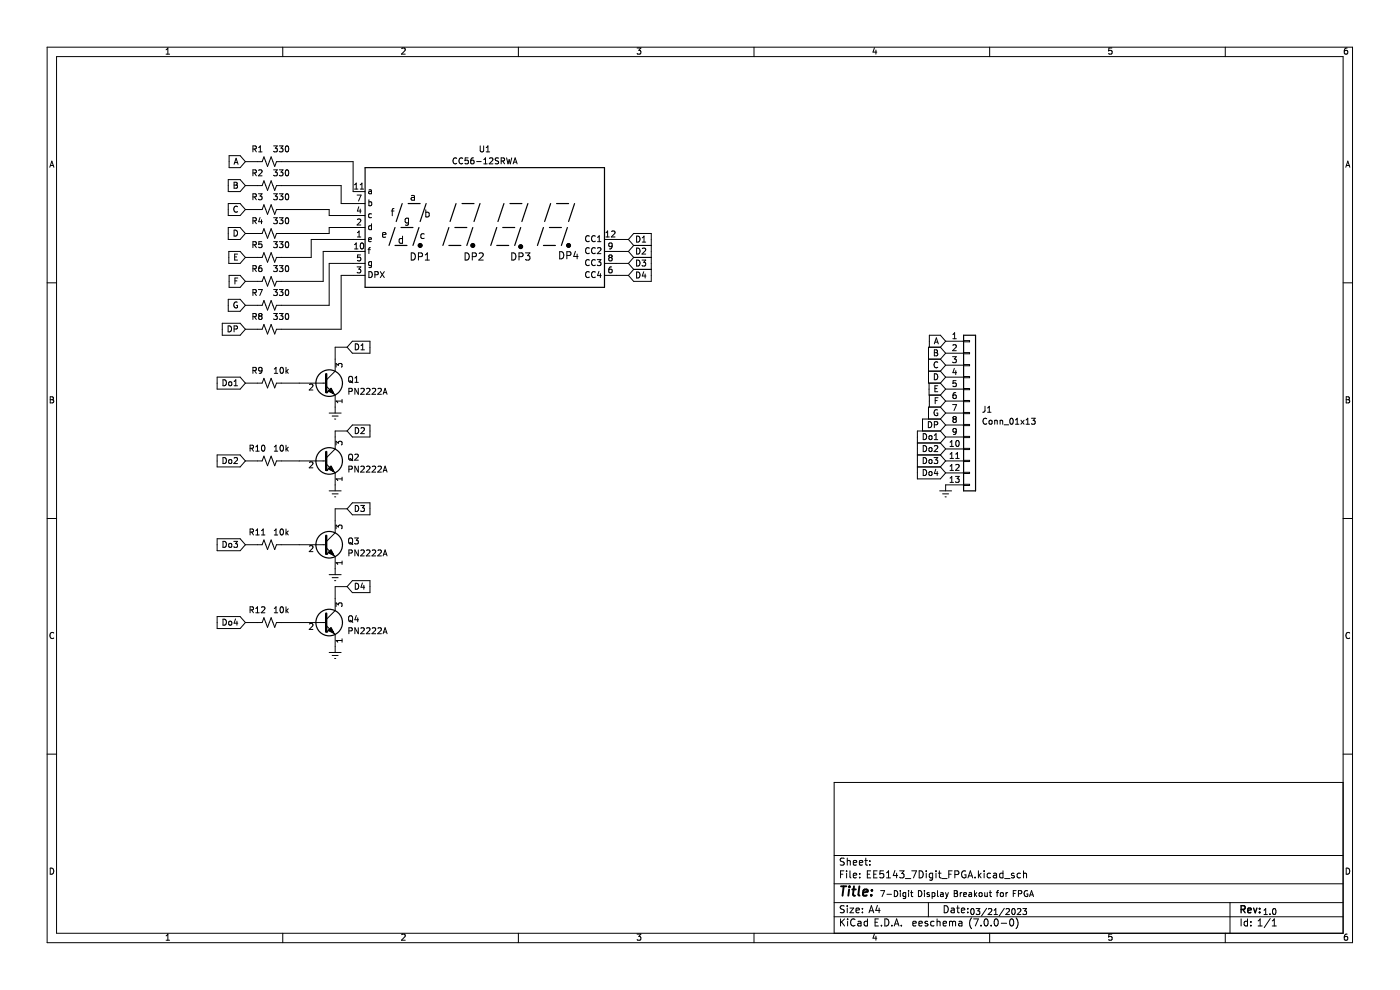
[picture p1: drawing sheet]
<svg xmlns="http://www.w3.org/2000/svg" width="297mm" height="210mm" viewBox="0 0 297 210" stroke-linecap="round" stroke-linejoin="round" font-family="sans-serif">
<path d="M0 0h296.9v210h-296.9z" fill-rule="evenodd" fill="#fff" stroke="#fff" stroke-width=".35"/>
<g fill="none" stroke="#000" stroke-width=".21">
<path d="M10 10h276.9v190h-276.9zM12 12h272.9v186h-272.9zM35.2 11.5h.8M35.2 10.6l.4-.4v1.3M60 10v2M85.2 10.3l.5-.1 .3 .4-.8 .9h.8M110 10v2M135.2 10.2h.8l-.5 .5 .4 .1v.6l-.2 .1-.5-.1M160 10v2M185.5 10.1l-.3 1h.8M185.8 10.6v.9M209.9 10v2"/>
<path d="M235.9 10.2h-.7v.6l.6-.1 .1 .7-.2 .1-.5-.1M259.9 10v2M285.8 10.2h-.4l-.2 .3v.7l.2 .3 .5-.1-.1-.7h-.4l-.2 .2M10.6 35.5l.4-1.3 .4 1.3M10.7 35.1h.6M48.4 38.1h2.5l1.2 1.3-1.2 1.2h-2.5zM48.6 33h2.3l1.2 1.3-1.2 1.3h-2.3zM49.7 38.7h.4l.2 .2-.2 .4 .2 .1 .1 .3-.3 .2h-.4zM49.7 39.3h.4M49.7 34.8l.4-1.2 .4 1.2M49.8 34.5h.6M52.1 34.3h3.5l.4-1 .8 2 .7-2 .8 2 .4-1h16.2v6.3h2.6"/>
<path d="M52.1 39.4h3.5l.4-1 .8 2 .7-2 .8 2 .4-1h13.7v3.8h5.1M53.7 31.6h.6v-.5l-.6-.2v1.3M53.7 36.7l.6-.1v-.5l-.6-.1v1.3M54 31.6l.4 .6M54 36.7l.4 .6M54.9 36.1l.5-.1 .2 .4-.8 .9h.8M54.9 32.2h.7M54.9 31.3l.3-.4v1.3M58 36h.8l-.4 .5 .4 .1v.6l-.2 .1-.6-.1M58 30.9h.8l-.4 .5 .4 .2v.5l-.2 .1-.6-.1M59.3 30.9h.7l-.4 .5 .4 .2v.5l-.2 .1-.5-.1M59.3 36h.7l-.4 .5 .4 .1v.6l-.2 .1-.5-.1"/>
<path d="M60.6 36.1l.2-.1a.68 .68 0 0 1 .5 .7 .68 .68 0 0 1-.5 .6l-.3-.5zM60.6 31.1l.2-.2a.68 .68 0 0 1 .5 .7 .68 .68 0 0 1-.5 .6l-.3-.5zM75.2 39.2l.4-.4v1.3M76.4 39.2l.4-.4v1.3M96.9 33.6a.56 .56 0 0 0-.8 .5 .56 .56 0 0 0 .8 .5M98.2 33.6a.56 .56 0 0 0-.8 .5 .56 .56 0 0 0 .8 .5M99.3 33.5h-.6l-.1 .6 .6-.1 .1 .6-.2 .2-.5-.2M100.5 33.5h-.4l-.2 .3v.7l.2 .3 .4-.2v-.6h-.4l-.2 .2M101.1 34.3h1M101.9 30.9v1.1l.2 .2h.3l.2-.2v-1.1M102.6 34.8h.8M102.6 33.9l.4-.4v1.3"/>
<path d="M103.1 32.2h.8M103.1 31.3l.4-.4v1.3M103.8 33.6l.5-.1 .3 .4-.8 .9h.8M105.8 33.5l-.7 .1v.4l.6 .2 .1 .3-.3 .3-.4-.1M106.3 34.2l.6-.1 .1-.5-.7-.1v1.3M106.6 34.2l.4 .6M107.5 33.5l.3 1.3 .2-.9 .3 .9 .3-1.3M108.9 34.8l.4-1.3 .4 1.3M109 34.4h.6M285.5 35.5l.4-1.3 .5 1.3M285.6 35.1h.6M10 60h2"/>
<path d="M48.4 43.2h2.5l1.2 1.2-1.2 1.3h-2.5zM48.4 48.3h2.5l1.2 1.2-1.2 1.3h-2.5zM48.5 53.3h2.4l1.2 1.3-1.2 1.3h-2.4zM48.6 58.4h2.3l1.2 1.3-1.2 1.3h-2.3zM49.7 48.8a.64 .64 0 0 1 .7 .6 .64 .64 0 0 1-.7 .7zM49.8 54.5h.4M49.8 59.6h.5M50.4 43.9a.56 .56 0 0 0-.8 .5 .56 .56 0 0 0 .8 .5M50.4 53.9h-.6v1.3h.6M50.4 59h-.6v1.2M52.1 44.4h3.5l.4-1 .8 2.1 .7-2.1 .8 2.1 .4-1.1h11.1v1.3h7.7M53.7 51.9h.6v-.5l-.6-.1v1.2"/>
<path d="M53.7 41.8l.6-.1v-.5l-.6-.1v1.3M53.7 46.8h.6v-.5l-.6-.1v1.3M53.7 57l.6-.1v-.4l-.6-.2v1.3M54 46.8l.4 .7M54 51.9l.4 .6M54 41.8l.4 .6M54 57l.4 .6M54.8 41.1h.8l-.4 .5 .3 .1v.6l-.1 .1-.6-.1M55.2 46.1l-.3 .9h.8M55.5 56.3l-.4 .1-.2 .2v.8l.2 .2 .4-.1v-.6l-.4-.1-.2 .3M55.5 46.6v.9M55.5 51.3h-.6v.6l.6-.1v.6l-.1 .1-.5-.1"/>
<path d="M58 46.2h.8l-.4 .5 .4 .1v.5l-.2 .2-.6-.2M58 41.1h.8l-.4 .5 .4 .1v.6l-.2 .1-.6-.1M58 51.3h.8l-.4 .4 .4 .2v.5l-.2 .1-.6-.1M58 56.3h.8l-.4 .5 .4 .1v.6l-.2 .1-.6-.1M59.3 56.3h.7l-.4 .5 .4 .1v.6l-.2 .1-.5-.1M59.3 51.3h.7l-.4 .4 .4 .2v.5l-.2 .1-.5-.1M59.3 41.1h.7l-.4 .5 .4 .1v.6l-.2 .1-.5-.1M59.3 46.2h.7l-.4 .5 .4 .1v.5l-.2 .2-.5-.2M60.6 46.3l.2-.1a.68 .68 0 0 1 .5 .6 .68 .68 0 0 1-.5 .7l-.3-.5zM60.6 56.5l.2-.2a.68 .68 0 0 1 .5 .7 .68 .68 0 0 1-.5 .6l-.3-.5zM60.6 51.4l.2-.1a.68 .68 0 0 1 .5 .6 .68 .68 0 0 1-.5 .6l-.3-.5zM60.6 41.2l.2-.1a.68 .68 0 0 1 .5 .6 .68 .68 0 0 1-.5 .7l-.3-.5z"/>
<path d="M75.2 52.8h.7M75.2 51.9l.4-.4v1.3M75.2 40.1h.7M75.8 56.6h.7l-.4 .5 .4 .1v.6l-.2 .1-.5-.1M75.8 41.4h.8l-.5 1.2M75.8 50.3h.7M75.8 49.4l.4-.4v1.3M75.8 46.6l.5-.1 .2 .3-.7 .9h.7M76.1 43.9l-.3 .9h.8M76.4 44.3v.9M76.4 40.1h.7M76.5 54.1h-.6l-.1 .6 .6-.1 .1 .6-.2 .1-.5-.1"/>
<path d="M76.5 51.7l.2-.2a.68 .68 0 0 1 .5 .7 .68 .68 0 0 1-.5 .6l-.3-.5zM77.5 55.9h-7.7v8.9h-11.1l-.4 1-.8-2.1-.7 2.1-.8-2.1-.4 1.1h-3.5M77.5 58.4h-5.1v11.4h-13.7l-.4 1.1-.8-2.1-.7 2.1-.8-2.1-.4 1h-3.5M77.5 48.3h-7.7v1.2h-11.1l-.4 1-.8-2-.7 2-.8-2-.4 1h-3.5M77.5 50.8h-11.5v3.8h-7.3l-.4 1-.8-2-.7 2-.8-2-.4 1h-3.5M77.5 53.3h-8.9v6.4h-9.9l-.4 1-.8-2-.7 2-.8-2-.4 1h-3.5M78.1 53h.5M78.2 50.8l.6-.1-.1-.2-.3-.1-.2 .2 .1 .6h.4M78.3 40.3h.4l.1 .8M78.3 57.6a.64 .64 0 0 1 .7 .6 .64 .64 0 0 1-.7 .7zM78.3 42.4v1.2M78.3 42.9l.3-.1 .3 .2-.2 .6h-.4"/>
<path d="M78.6 52.5l-.3 .2v1.1M78.8 55.6l-.4-.1-.2 .2 .1 .6h.5M78.8 40.6l-.6 .2 .2 .3 .4-.1M78.8 47.9h-.4l-.2 .2 .1 .6h.5M78.8 45.4l-.4-.1-.2 .3 .1 .5h.5M78.8 47.5v1.2M78.8 55.5v1l-.2 .3-.3-.1M79.5 58.3l.6-.1 .1-.5-.7-.1v1.3M80.7 57.6l.8 1.3M81.2 49.8l.7-.1-.1-.3-.4-.1-.2 .2v.8h.6M81.5 57.6l-.8 1.3M83 44.8h.6"/>
<path d="M83.6 44.2l-.4 .3v1.3M85.4 50.7l-.4-.1-.3 .3 .1 .6h.6M85.4 50.1v1.5M86.7 46.4l-.5-.1-.3 .3 .2 .6h.6M86.7 46.3v1.2l-.3 .3-.4-.1M87.2 53.6a.77 .77 0 0 1 .9 .8 .77 .77 0 0 1-.9 .8zM87.3 41.5h.6v1M87.9 41.8l-.5 .1-.2 .2 .2 .4 .5-.1M88.8 54.4h.7l.1-.2v-.4l-.8-.2v1.6M90 49.7l-.4-.1-.3 .3 .1 .6h.6M90.2 55.2h.9M90.2 54.1l.5-.5v1.6"/>
<path d="M90.3 45.1l.5-.1 .3 .3-.2 .7h-.6M90.3 44.5v1.5M98.7 53.6a.77 .77 0 0 1 .9 .8 .77 .77 0 0 1-.9 .8zM100.2 54.4h.7l.2-.2-.1-.4-.8-.2v1.6M101.6 53.8l.6-.2 .3 .5-.9 1.1h.9M108.6 53.6a.77 .77 0 0 1 .9 .8 .77 .77 0 0 1-.9 .8zM110.1 54.4h.7l.2-.2-.1-.4-.8-.2v1.6M111.5 53.6h.9l-.5 .6 .4 .2v.6l-.2 .2-.6-.2M118.7 53.4a.77 .77 0 0 1 .9 .8 .77 .77 0 0 1-.9 .7zM120.3 54.2l.7-.1 .1-.2v-.4l-.8-.1v1.5M122.1 53.3l-.4 1.1h1M122.4 53.9v1"/>
<path d="M125 57.7a.56 .56 0 0 0-.8 .5 .56 .56 0 0 0 .8 .6M125 50.1a.56 .56 0 0 0-.8 .5 .56 .56 0 0 0 .8 .5M125 52.7a.56 .56 0 0 0-.8 .5 .56 .56 0 0 0 .8 .5M125 55.2a.56 .56 0 0 0-.8 .5 .56 .56 0 0 0 .8 .5M126.3 55.2a.56 .56 0 0 0-.8 .5 .56 .56 0 0 0 .8 .5M126.3 50.1a.56 .56 0 0 0-.8 .5 .56 .56 0 0 0 .8 .5M126.3 52.7a.56 .56 0 0 0-.8 .5 .56 .56 0 0 0 .8 .5M126.3 57.7a.56 .56 0 0 0-.8 .5 .56 .56 0 0 0 .8 .6M126.7 55.1h.8l-.4 .5 .3 .1v.5l-.2 .1-.5-.1M126.8 51.3h.7M126.8 52.7l.4-.2 .3 .4-.8 .9h.8M126.8 50.4l.3-.4v1.3"/>
<path d="M127.1 57.6l-.3 .9h.7M127.4 58v.9M128.2 55.9h5.1M128.2 50.8h5.1M128.2 53.3h5.1M128.2 58.4h5.1M128.5 50.3h.8M128.5 49.4l.4-.4v1.3M129.4 54.6h.2M129.4 54.6l-.3-.2 .3-.3h.2l.3 .2-.3 .3M129.4 54.6l-.3 .3 .1 .3 .2 .1h.2l.3-.2-.1-.4-.2-.1M129.7 56.6l-.3 .1-.2 .2-.1 .7 .3 .3 .4-.1-.1-.6-.3-.1-.3 .2"/>
<path d="M129.7 49.1l.5-.1 .3 .4-.8 .9h.8M129.9 52.1l-.3 .2h-.3l-.1-.6 .4-.2 .3 .3-.1 .7-.2 .2-.3 .1M133.3 50.8l1.1-1.3h3.8v10.2h-3.8l-1.1-1.3M133.3 55.9l1.1 1.2M133.3 53.3l1.1 1.3M133.3 50.8l1.1 1.3M134.4 54.6h3.8M134.4 57.1h3.8M134.4 54.6l-1.1 1.3M134.4 57.1l-1.1 1.3M134.4 52.1h3.8M134.4 52.1l-1.1 1.2"/>
<path d="M135 52.6a.64 .64 0 0 1 .8 .7 .64 .64 0 0 1-.8 .6zM135 50.1a.64 .64 0 0 1 .8 .6 .64 .64 0 0 1-.8 .7zM135 55.2a.64 .64 0 0 1 .8 .6 .64 .64 0 0 1-.8 .6zM135 57.7a.64 .64 0 0 1 .8 .6 .64 .64 0 0 1-.8 .7zM136.2 55.2h.8l-.4 .4 .3 .2v.5l-.2 .1-.5-.1M136.3 52.7l.4-.1 .3 .4-.8 .9h.8M136.3 51.4h.7M136.3 50.4l.3-.3v1.3M136.6 57.6l-.3 .9h.7M136.9 58.1v.9M284.9 60h2M46.1 80h4.8l1.2 1.3-1.2 1.2h-4.8z"/>
<path d="M47.2 68.6h3.7l1.2 1.2-1.2 1.3h-3.7zM48.4 69.1a.64 .64 0 0 1 .7 .7 .64 .64 0 0 1-.7 .6zM48.4 63.5h2.5l1.2 1.3-1.2 1.2h-2.5zM49.7 69.8l.6-.1v-.4l-.6-.2v1.3M50.3 64.1a.58 .58 0 0 0-.7 .6 .58 .58 0 0 0 .8 .5v-.4h-.3M53.7 78.6l.6-.1v-.5l-.6-.1v1.3M53.7 62.1l.6-.1v-.5l-.6-.1v1.3M53.7 67.2l.6-.1v-.5l-.6-.1v1.3M54 62.1l.4 .6M54 67.2l.4 .6M54 78.6l.4 .6M54.8 61.4h.9l-.6 1.3"/>
<path d="M55.1 67l-.2-.2 .2-.3h.3l.2 .2-.2 .3M55.1 67l-.2 .3v.3l.2 .2h.3l.2-.3v-.2l-.2-.3M55.1 67h.3M55.6 78.5l-.2 .2h-.4l-.1-.7 .5-.1 .2 .3-.1 .7-.1 .2-.4 .1M58 61.4h.8l-.4 .5 .4 .1v.6l-.2 .1-.6-.1M58 66.5h.8l-.4 .5 .4 .1v.5l-.2 .2-.6-.2M58.2 78.3l.4-.4v1.3M58.2 79.2h.7M59.3 66.5h.7l-.4 .5 .4 .1v.5l-.2 .2-.5-.2M59.3 61.4h.7l-.4 .5 .4 .1v.6l-.2 .1-.5-.1M59.5 78l.2-.1a.68 .68 0 0 1 .4 .7 .68 .68 0 0 1-.4 .6l-.3-.5zM60.6 61.5l.2-.1a.68 .68 0 0 1 .5 .7 .68 .68 0 0 1-.5 .6l-.3-.5z"/>
<path d="M60.6 66.6l.2-.1a.68 .68 0 0 1 .5 .6 .68 .68 0 0 1-.5 .7l-.3-.5zM60.7 77.9v1.3M60.8 78.7l.4 .5M61.2 78.3l-.5 .5M71.3 77.9v-.8l.5 .4 .1-.3h.5l.2 .1-.2 .6M73.6 73.7h-2.5v5l-1.9 1.9M74.8 72.4h3.7v2.5h-3.7l-1.2-1.2zM75.4 72.9a.64 .64 0 0 1 .7 .7 .64 .64 0 0 1-.7 .6zM76.6 74.2h.7M76.6 73.3l.3-.4v1.3M197 76.2h2.5M197 78.7h2.5"/>
<path d="M198.2 74.2h.4l.3 .3-.3 .3 .3 .1v.3l-.2 .3h-.5zM198.2 79.3a.64 .64 0 0 1 .7 .6 .64 .64 0 0 1-.7 .7zM198.2 74.8h.4M198.2 72.9l.4-1.2 .5 1.2M198.3 72.6h.6M198.9 76.9a.56 .56 0 0 0-.8 .5 .56 .56 0 0 0 .8 .5M199.5 73.7h-2.5v7.6h2.5M199.5 76.2l1.1 1.3M199.5 73.7l1.1 1.2M199.5 78.7l1.1 1.3M200.6 72.4l-1.1-1.3h-2.3v2.6M200.6 80h3.8"/>
<path d="M200.6 74.9h3.8M200.6 72.4h3.8M200.6 77.5l-1.1 1.2M200.6 74.9l-1.1 1.3M200.6 72.4l-1.1 1.3M200.6 80l-1.1 1.3M200.6 77.5h3.8M202.1 75.7h.8l-.4 .4 .3 .2v.5l-.2 .1-.5-.1M202.2 71.9h.7M202.2 70.9l.3-.3v1.3M202.2 73.2l.4-.1 .3 .4-.8 .9h.8M202.5 78.1l-.3 .9h.7"/>
<path d="M202.8 78.6v.9M204.4 72.3h1.3v.2h-1.3zM204.4 74.8h1.3v.2h-1.3zM204.4 77.3h1.3v.3h-1.3zM204.4 79.9h1.3v.2h-1.3zM10.7 84.2h.4l.2 .2-.2 .4 .2 .1 .1 .3-.2 .3h-.5zM10.7 84.8h.4M46.1 96.5h4.8l1.2 1.3-1.2 1.2h-4.8zM47.3 80.6a.64 .64 0 0 1 .7 .6 .64 .64 0 0 1-.7 .6zM47.3 97.1a.64 .64 0 0 1 .7 .6 .64 .64 0 0 1-.7 .6zM48.6 97.6l.2-.1 .3 .1v.7l-.5-.1zM48.6 81.1l.2-.1 .3 .1v.7l-.5-.1z"/>
<path d="M49.7 97.2l.4-.1 .3 .3-.8 .9h.8M49.7 81.8h.7M49.7 80.9l.3-.3v1.2M52.1 81.3h3.5l.4-1 .8 2 .7-2 .8 2 .4-1h10.5M52.1 97.8h3.5l.4-1 .8 2 .7-2 .8 2 .4-1h10.5M53.1 95.1l.6-.1v-.4l-.6-.2v1.3M53.4 95.1l.4 .6M54.3 94.8l.3-.4v1.3M54.3 95.7h.7M55.6 94.6l.2-.2a.68 .68 0 0 1 .4 .7 .68 .68 0 0 1-.4 .6l-.3-.5zM58.2 94.8l.4-.4v1.3M58.2 95.7h.7"/>
<path d="M59.5 94.6l.2-.2a.68 .68 0 0 1 .4 .7 .68 .68 0 0 1-.4 .6l-.3-.5zM60.7 94.4v1.3M60.8 95.2l.4 .5M61.2 94.9l-.5 .4M65.7 81.6l.4-.1 .3 .3-.8 .9h.8M65.7 98.1l.4-.1 .3 .3-.8 .9h.8M69.2 81.9l1.9 1.9v3.8M69.2 98.4l1.9 1.9v3.8M69.7 99.4h.1M69.7 82.9h.1M69.8 87.6h2.6M70.2 98.9l.5 1-1-.5z"/>
<path d="M70.2 82.4l.5 1-1-.5zM70.5 99.7h.1M70.5 83.2h.1M70.5 88.3h1.2M71 88.9h.2M71.3 94.4v-.8l.5 .4 .1-.3h.5l.2 .1-.2 .6M72.6 85.1h-1.3l.4 .3M72.6 84.7v.7M73.6 91.4h-2.5v3.8l-1.9 1.9M74 83h.6l.1-.5-.7-.1v1.2M74 96.5l.3-.2a.43 .43 0 0 1 .5 .5v.4a.42 .42 0 0 1-.4 .4 .42 .42 0 0 1-.4-.4zM74 80l.3-.2a.43 .43 0 0 1 .5 .5v.4a.42 .42 0 0 1-.4 .4 .42 .42 0 0 1-.4-.4z"/>
<path d="M74 99.5h.6l.1-.5-.7-.1v1.2M74.2 97.3l.7 .4M74.2 80.8l.7 .4M74.8 90.2h3.7v2.5h-3.7l-1.2-1.3zM75.3 96.5l.5-.2 .2 .4-.8 .9h.8M75.3 81.1h.7M75.3 80.2l.3-.4v1.3M75.4 90.7a.64 .64 0 0 1 .7 .6 .64 .64 0 0 1-.7 .7zM76 82.4v1.2l-.7-1.2v1.2M76 98.9v1.2l-.7-1.2v1.2M76.6 99l.4-.1 .3 .3-.8 .9h.8M76.6 82.5l.4-.1 .3 .3-.8 .9h.8"/>
<path d="M76.6 90.8l.5-.1 .2 .4-.8 .9h.8M77.8 82.5l.4-.1 .3 .3-.8 .9h.8M77.8 99l.4-.1 .3 .3-.8 .9h.8M79 99l.5-.1 .2 .3-.8 .9h.8M79 82.5l.5-.1 .2 .3-.8 .9h.8M80.2 82.5l.5-.1 .2 .3-.8 .9h.8M80.2 99l.5-.1 .2 .3-.8 .9h.8M81.3 83.6l.4-1.2 .4 1.2M81.4 99.8h.6M81.4 83.3h.6M194.6 96.5h4.9M194.6 94h4.9"/>
<path d="M194.6 99h4.9l1.1 1.3M195.9 92a.64 .64 0 0 1 .7 .6 .64 .64 0 0 1-.7 .7zM195.9 94.5a.64 .64 0 0 1 .7 .7 .64 .64 0 0 1-.7 .6zM195.9 97.1a.64 .64 0 0 1 .7 .6 .64 .64 0 0 1-.7 .6zM195.9 99.6a.64 .64 0 0 1 .7 .6 .64 .64 0 0 1-.7 .7zM196.9 89.4a.64 .64 0 0 1 .8 .7 .64 .64 0 0 1-.8 .6zM197.1 81.3v2.5h2.4M197.1 95.1l.2-.2 .4 .2-.1 .6h-.5zM197.1 97.6l.2-.1 .4 .1-.1 .7-.5-.1zM197.2 83.8v2.5M197.2 92.5l.3-.1 .2 .2v.4l-.2 .3-.4-.3zM198.2 97.1h.7l-.4 .4 .4 .2v.5l-.2 .1-.5-.1"/>
<path d="M198.2 90.1l.6-.1 .1-.4-.7-.2v1.3M198.2 92.3l.4-.3v1.3M198.2 94.6l.5-.1 .2 .4-.7 .9h.7M198.2 93.3h.7M198.3 82.4h.5M198.4 85h.4M198.5 99.5l-.3 .9h.8M198.9 87a.58 .58 0 0 0-.8 .6 .58 .58 0 0 0 .8 .5v-.5h-.2M198.9 81.8h-.6v1.3h.6M199 84.4h-.6v1.2M199.5 86.3h-2.5v2.6M199.5 91.4h-4.9v10.2h4.9l1.1-1.3"/>
<path d="M199.5 96.5l1.1 1.3M199.5 94l1.1 1.2M199.5 88.9l1.1 1.3M199.5 88.9h-3.8v2.5M199.5 91.4l1.1 1.3M199.5 86.3l1.1 1.3M199.5 83.8l1.1 1.3M199.5 81.3l1.1 1.2M200.6 97.8h3.8M200.6 92.7h3.8M200.6 90.2h3.8M200.6 82.5h3.8"/>
<path d="M200.6 97.8l-1.1 1.2h-4.9M200.6 95.2l-1.1 1.3M200.6 90.2l-1.1 1.2M200.6 92.7l-1.1 1.3M200.6 87.6h3.8M200.6 87.6l-1.1 1.3M200.6 85.1l-1.1 1.2M200.6 82.5l-1.1 1.3M200.6 85.1h3.8M200.6 95.2h3.8M201.5 99.8h.8M201.5 94.7h.8"/>
<path d="M201.5 93.8l.4-.4v1.3M201.5 96.3l.4-.3v1.2M201.5 98.9l.4-.4v1.3M201.5 97.2h.8M202.1 85.8h.8l-.5 1.3M202.4 88.9h.2M202.4 88.9l-.2-.2 .2-.3h.2l.3 .2-.3 .3M202.4 88.9l-.2 .2v.4l.2 .1h.2l.3-.2-.1-.4-.2-.1M202.8 98.6l.4-.1 .3 .4-.8 .9h.8M202.8 83.3h-.4l-.2 .3v.7l.2 .2 .4-.1v-.6h-.4l-.2 .2M202.8 97.2h.7M202.8 96.3l.3-.3v1.2"/>
<path d="M202.8 80.7h-.6v.6h.6v.6l-.2 .1-.4-.1M202.9 93.6l.2-.2a.68 .68 0 0 1 .4 .7 .68 .68 0 0 1-.4 .6l-.3-.5zM202.9 91.4l-.3 .3-.3-.1-.1-.6 .4-.1 .3 .2-.1 .8-.2 .2-.3 .1M204.4 82.4h1.3v.3h-1.3zM204.4 85h1.3v.2h-1.3zM204.4 87.5h1.3v.2h-1.3zM204.4 90h1.3v.3h-1.3zM204.4 92.6h1.3v.2h-1.3zM204.4 95.1h1.3v.3h-1.3zM204.4 97.6h1.3v.3h-1.3zM209 86.2l-.1 1.1-.4 .1M209.3 88.8a.56 .56 0 0 0-.8 .6 .56 .56 0 0 0 .8 .5"/>
<path d="M209.5 86.5l.4-.3v1.2M209.5 87.4h.7M209.9 89.2l.3-.1 .3 .3v.3l-.3 .3-.4-.3zM211 89.3l.5-.1 .1 .8M211 89.1v.9M212.2 89.3l.5-.1v.8M212.2 89.1v.9M213 90.1h1M214.3 88.8l.2-.1a.68 .68 0 0 1 .5 .7 .68 .68 0 0 1-.5 .6l-.3-.5zM215.4 90h.8M215.4 89.1l.4-.4v1.3M216.6 89.1l.6 .9"/>
<path d="M217.2 89.1l-.6 .9M217.7 89.1l.3-.4v1.3M217.7 90h.7M218.8 88.7h.8l-.4 .5 .3 .1v.6l-.1 .1-.6-.1M285.6 84.2h.4l.3 .2-.3 .4 .3 .1v.3l-.2 .3h-.5zM285.6 84.8h.4M10 110h2M46.1 114.3h4.8l1.2 1.3-1.2 1.2h-4.8zM47.3 114.8a.64 .64 0 0 1 .7 .7 .64 .64 0 0 1-.7 .6zM48.6 115.4l.2-.1 .3 .1v.6h-.5zM49.6 114.8h.8l-.4 .5 .3 .1v.6l-.2 .1-.5-.1M52.1 115.6h3.5l.4-1.1 .8 2.1 .7-2.1 .8 2.1 .4-1h10.5"/>
<path d="M53.1 112.9l.6-.1v-.5l-.6-.1v1.3M53.4 112.9l.4 .6M54.3 112.6l.3-.4v1.3M54.3 113.5h.7M55.5 113.5h.7M55.5 112.6l.3-.4v1.3M58.2 112.6l.4-.4v1.3M58.2 113.5h.7M59.5 112.3l.2-.1a.68 .68 0 0 1 .4 .6 .68 .68 0 0 1-.4 .7l-.3-.5zM60.7 112.2v1.3M60.8 113l.4 .5M61.2 112.6l-.5 .5"/>
<path d="M65.7 115.9l.4-.2 .3 .4-.8 .9h.8M69.2 116.2l1.9 1.9v3.8M69.7 117.2h.1M69.7 117.2l.5-.5 .5 1zM69.8 104.1h2.6M70.5 117.5h.1M70.5 104.8h1.2M71 105.4h.2M71.3 112.2v-.8l.5 .4 .1-.4h.5l.2 .2-.2 .6M72.6 101.6h-1.3l.4 .3M72.6 101.2v.7M72.6 119v.7"/>
<path d="M72.6 119.4h-1.3l.4 .3M73.6 107.9h-2.5v5.1l-1.9 1.9M74 114.3l.3-.2a.43 .43 0 0 1 .5 .4v.5a.42 .42 0 0 1-.4 .4 .42 .42 0 0 1-.4-.4zM74 117.3h.6l.1-.5-.7-.1v1.2M74.2 115.1l.7 .4M74.8 106.7h3.7v2.5h-3.7l-1.2-1.3zM75.2 114.1h.8l-.4 .5 .3 .1v.6l-.1 .1-.6-.1M75.4 107.2a.64 .64 0 0 1 .7 .7 .64 .64 0 0 1-.7 .6zM76 116.7v1.2l-.7-1.2v1.2M76.5 107.2h.8l-.4 .5 .3 .1v.6l-.1 .1-.6-.1M76.6 116.8l.4-.1 .3 .3-.8 .9h.8M77.8 116.8l.4-.1 .3 .3-.8 .9h.8"/>
<path d="M79 116.8l.5-.1 .2 .3-.8 .9h.8M80.2 116.8l.5-.1 .2 .3-.8 .9h.8M81.3 117.9l.4-1.2 .4 1.2M81.3 100.1l.4-1.2 .4 1.2M81.4 117.6h.6M197.2 100.1l.3-.1 .2 .3v.3l-.2 .3-.4-.3zM198.8 100v.9M199.3 104.1h2.6M200 104.8h1.2M200.5 105.4h.2M200.6 100.3h3.8M201.5 101.4l.4-.3v1.2"/>
<path d="M201.5 102.3h.8M202.7 101.1h.8l-.4 .4 .3 .2v.5l-.2 .1-.5-.1M204.4 100.2h1.3v.2h-1.3zM204.4 102.7h1.3v.3h-1.3zM204.4 102.9h-3.8v1.2M284.9 110h2M11.4 134.3a.58 .58 0 0 0-.8 .5 .58 .58 0 0 0 .8 .5M46.1 130.8h4.8l1.2 1.3-1.2 1.2h-4.8zM47.3 131.3a.64 .64 0 0 1 .7 .7 .64 .64 0 0 1-.7 .6zM48.6 131.9l.2-.1 .3 .1v.7l-.5-.1zM50 131.3l-.3 .9h.7M50.3 131.8v.8"/>
<path d="M52.1 132.1h3.5l.4-1.1 .8 2.1 .7-2.1 .8 2.1 .4-1h10.5M53.1 129.4l.6-.1v-.5l-.6-.1v1.3M53.4 129.4l.4 .6M54.3 129.1l.3-.4v1.3M54.3 130h.7M55.5 128.8l.5-.1 .2 .4-.8 .9h.8M58.2 130h.7M58.2 129.1l.4-.4v1.3M59.5 128.8l.2-.1a.68 .68 0 0 1 .4 .6 .68 .68 0 0 1-.4 .7l-.3-.5zM60.7 128.7v1.3M60.8 129.5l.4 .5M61.2 129.1l-.5 .5"/>
<path d="M65.7 132.4l.4-.2 .3 .4-.8 .9h.8M69.2 132.7l1.9 1.9v3.8M69.7 133.7h.1M69.8 121.9h2.6M69.8 138.4h2.6M70.2 133.2l.5 1-1-.5zM70.5 134h.1M70.5 122.5h1.2M70.5 139h1.2M71 123.2h.2M71 139.7h.2M71.3 128.7v-.8l.5 .4 .1-.4h.5l.2 .2-.2 .6"/>
<path d="M72.6 135.5v.7M72.6 135.9h-1.3l.4 .3M73.6 124.4h-2.5v5.1l-1.9 1.9M74 133.8h.6l.1-.5-.7-.1v1.2M74 130.8l.3-.2a.43 .43 0 0 1 .5 .4v.5a.42 .42 0 0 1-.4 .4 .42 .42 0 0 1-.4-.4zM74.2 131.6l.7 .4M74.8 123.2h3.7v2.5h-3.7l-1.2-1.3zM75.4 123.7a.64 .64 0 0 1 .7 .7 .64 .64 0 0 1-.7 .6zM75.6 130.6l-.3 .9h.8M75.9 131v.9M76 133.2v1.2l-.7-1.2v1.2M76.6 133.3l.4-.1 .3 .3-.8 .9h.8"/>
<path d="M76.9 123.7l-.3 .9h.8M77.2 124.1v.9M77.8 133.3l.4-.1 .3 .3-.8 .9h.8M79 133.3l.5-.1 .2 .3-.8 .9h.8M80.2 133.3l.5-.1 .2 .3-.8 .9h.8M81.3 134.4l.4-1.2 .4 1.2M81.4 134.1h.6M286.3 134.3a.58 .58 0 0 0-.8 .5 .58 .58 0 0 0 .8 .5M10 160h2M284.9 160h2M284.9 166h-107.9v32M10.7 184.1a.66 .66 0 0 1 .7 .7 .66 .66 0 0 1-.7 .6z"/>
<path d="M35.2 198.5l.4-.4v1.3M35.2 199.4h.8M60 198v2M85.2 198.3l.5-.2 .3 .4-.8 .9h.8M110 198v2M135.2 198.1h.8l-.5 .5 .4 .2v.5l-.2 .1-.5-.1M160 198v2M177 194.5h107.9M177 191.5h107.9M177 187.5h107.9M177 181.5h107.9M178.3 194.9v1.5"/>
<path d="M178.3 185.4h.5M178.5 195.6l.7 .8M179 184.7h-.7v1.5M179.1 192.2l-.6-.1-.2 .2v.4l.7 .3 .1 .3-.3 .3-.6-.1M179.1 182.1l-.6-.1-.2 .2v.4l.7 .3 .1 .3-.3 .3-.6-.1M179.2 194.9l-.9 .9M179.6 184.7v.2M179.6 185.2v1M179.7 182v1.5M179.7 192.1v.2M179.7 192.6v1M179.7 182.7l.3-.2 .3 .1 .1 .9"/>
<path d="M179.8 194.9v.2M179.8 195.4v1M180.3 192.6h.8l-.8 1h.8M180.3 184.7v1.3l.2 .2M181 185.7l.7-.1v-.3l-.5-.1-.2 .2 .1 .7h.6M181 183l.7-.1v-.3l-.5-.1-.2 .2 .1 .7h.6M181.4 195.1a.71 .71 0 0 0-1 .5 .71 .71 0 0 0 .7 .8l.3-.1M181.6 193.1l.7-.1-.1-.3-.4-.1-.2 .2 .1 .7h.5M182 195.5h.6l.1 .9M182.3 183l.7-.1v-.3l-.5-.1-.2 .2 .1 .7h.6M182.4 186.1v.1M182.4 185.3v.1"/>
<path d="M182.7 195.8h-.5l-.2 .3 .2 .3 .5-.1M183 193.5v.1M183 192.7v.1M183.5 182.5h.5M183.7 182v1.3l.3 .2M184 185.4h.5M184 195.5l-.4-.1-.3 .3 .2 .6h.5M184 194.9v1.5M184.4 193.6l.5-1.5 .5 1.5M184.5 193.2h.7M184.5 183.4v.1M184.5 182.6v.1"/>
<path d="M184.7 184.7h-.7v1.5h.7M185.4 185.4h.5M185.5 198.1l-.3 .9h.8M185.6 195.6h.5M185.8 198.6v.8M186.1 184.7h-.7v1.5h.7M186.1 192l-.3 1.1h.9M186.4 194.9h-.8v1.5h.8M186.5 192.6v1M186.8 188.9h.9l-.6 1.3M187 196.3v.1M187.4 184.7h-.7l-.1 .7 .3-.1 .5 .1 .1 .2-.1 .5-.2 .1-.6-.1"/>
<path d="M187.7 194.9a.76 .76 0 0 1 .9 .8 .76 .76 0 0 1-.9 .7zM188.1 186.2h.8M188.1 185.1l.4-.4v1.5M188.2 189.7h.9M189.2 196.3v.1M189.7 196.4l.5-1.5 .5 1.5M189.7 188.9a.64 .64 0 0 1 .8 .6 .64 .64 0 0 1-.8 .7zM189.9 196h.7M189.9 184.6l-.4 1.1h.9M190.2 185.2v1M190.9 184.7h.9l-.5 .6 .4 .1v.7l-.2 .1-.6-.1M191 188.9v.1"/>
<path d="M191 189.3v.9M191.2 196.3v.1M192.1 186.4h1.1M192.1 189.3v1.1l-.2 .2-.3-.1M192.1 189.4l-.3-.1-.3 .3 .2 .5h.4M192.7 188.9v.1M192.7 189.3v.9M193.2 189.3h.5M193.4 188.9v1.1l.3 .2M193.4 184.7h1l-.6 1.5M193.7 195.9l.7-.1-.1-.3-.4-.1-.2 .2v.7h.6M194.8 188.9a.64 .64 0 0 1 .8 .6 .64 .64 0 0 1-.8 .7z"/>
<path d="M194.9 195.9l.8-.1-.1-.3-.4-.1-.3 .2 .1 .7h.6M195 184.7a.76 .76 0 0 1 .9 .8 .76 .76 0 0 1-.9 .7zM196.1 188.9v.1M196.1 189.3v.9M196.5 184.7v.2M196.5 185.2v1M196.8 195.5l-.4-.1-.2 .2 .1 .2 .5 .2v.3h-.6M197 191.5v3M197.1 189.4l-.3-.1-.1 .2v.2l.4 .1v.3h-.4M197.7 189.4l.4-.1 .2 .3-.1 .5h-.5M197.7 189.3v1.3M197.9 185.3l-.5-.1-.3 .3 .2 .6h.6"/>
<path d="M197.9 185.2v1.2l-.3 .3-.4-.1M198.2 195.5l-.5-.1-.3 .3 .2 .6h.6M198.6 184.7v.2M198.6 185.2v1M198.8 195.6l.2-.2 .4 .1v.9M198.8 194.9v1.5M198.9 188.9v1.1l.2 .2M199.1 185.2h.5M199.3 184.7v1.3l.3 .2M199.6 189.4h.4l.1 .8M199.8 186.4h1.1M200.1 195.9l.7-.1-.1-.3-.4-.1-.2 .2 .1 .7h.5"/>
<path d="M200.1 189.6l-.6 .3 .2 .3 .4-.1M200.3 192.1a.76 .76 0 0 1 .9 .8 .76 .76 0 0 1-.9 .7zM200.6 189.3l.3 .9M200.9 190.2l-.3 .4M201.2 189.3l-.3 .9M201.3 185.4h.5M201.4 195.6l.5-.2 .2 .2M201.4 195.4v1M201.8 192.7h.6l.1 .9M202 184.7h-.7v1.5M202.1 195.6l.2-.2 .3 .1 .1 .9M202.1 195.6v.8"/>
<path d="M202.4 188.9h.5l.2 .3-.2 .3 .2 .1 .1 .3-.3 .3h-.5zM202.4 189.5h.5M202.5 193h-.5l-.3 .3 .3 .3 .5-.1M202.6 185.5l.7-.1 .1-.2-.1-.3-.7-.2v1.5M202.9 192.6h.6M203.2 192.1v1.3l.3 .2M203.4 195.5h.6l.1 .9M203.7 189.3v.9M203.9 193.1l.8-.1-.1-.3-.4-.1-.3 .2 .1 .7h.6M204.1 189.3l-.4 .3M204.1 195.8h-.5l-.2 .3 .2 .3 .5-.1M204.4 189.8l.6-.2v-.2l-.4-.1-.2 .2 .1 .6h.5"/>
<path d="M204.8 184.8a.7 .7 0 0 0-.8 .7 .7 .7 0 0 0 .8 .6l.1-.5h-.3M205.3 193.5v.1M205.3 192.7v.1M205.3 186.2l.5-1.5 .5 1.5M205.5 185.8h.7M205.6 189.4h.5v.8M206 192.8l.2-.1a.68 .68 0 0 1 .5 .7 .68 .68 0 0 1-.5 .6l-.3-.5zM206.1 194.7a1.72 1.72 0 0 0 0 2.3M206.1 189.6l-.6 .3 .2 .3 .4-.1M206.5 194.9h1l-.6 1.5M206.7 188.9v1.3M206.8 189.7l.4 .5"/>
<path d="M206.8 186.1v.1M207.1 192.7h.8l-.5 .5 .4 .1v.6l-.2 .1-.5-.1M207.2 189.3l-.5 .5M207.6 184.7v1.5M207.7 185.6l.4 .6M207.8 189.5l.1-.2 .4 .2-.1 .6h-.4zM208.1 196.3v.1M208.1 185.2l-.5 .6M208.8 184.7v.2M208.8 185.2v1M208.9 189.3l.1 .8h.4M208.9 195.1l.2-.2a.8 .8 0 0 1 .5 .8 .8 .8 0 0 1-.5 .7l-.3-.6z"/>
<path d="M209.3 192.7l-1.1 1.6M209.4 189.3v.9M209.7 192.8l.5-.1 .2 .4-.8 .9h.8M209.9 189.3h.5M209.9 198v2M210.1 188.9v1.1l.3 .2M210.1 185.3l-.4-.1-.3 .3 .2 .6h.5M210.3 196.3v.1M210.8 185.3h.5l.1 .9M210.9 194h.7M210.9 193.1l.3-.4v1.3M211 195.1l.3-.2a.8 .8 0 0 1 .5 .8 .8 .8 0 0 1-.5 .7l-.4-.6z"/>
<path d="M211.4 189.3h.4M211.4 185.6h-.5l-.2 .3 .2 .3 .5-.1M211.8 188.9l-.3 .2v1.1M212.3 189.5l.1-.2 .4 .2-.1 .6h-.4zM212.4 195.8h1.1M212.8 185.3l-.5-.1-.2 .3 .1 .6h.6M212.8 184.7v1.5M213.1 192.7l-1.1 1.6M213.1 186.4h1.2M213.4 189.3v.9M213.4 192.8l.5-.1 .3 .4-.8 .9h.8M213.8 189.3l-.4 .3"/>
<path d="M214.3 195.1l.2-.2a.8 .8 0 0 1 .6 .8 .8 .8 0 0 1-.6 .7l-.3-.6zM214.8 192.8l.1-.1a.68 .68 0 0 1 .5 .7 .68 .68 0 0 1-.5 .6l-.3-.5zM215 189.5h.4M215.1 185.3l-.3-.1-.2 .2v.2l.5 .2v.3h-.5M215.5 194.7a1.72 1.72 0 0 1 0 2.3M215.6 188.9h-.6v1.3M215.8 192.8l.5-.1 .3 .4-.8 .9h.8M216 189.6l.7-.1v-.5l-.7-.1v1.3M216.5 185.3l-.4-.1-.3 .3 .1 .6h.6M217 192.7h.8l-.4 .5 .3 .1v.6l-.2 .1-.5-.1M217.1 185.4l.2-.2 .4 .1 .1 .9M217.1 184.7v1.5"/>
<path d="M218 189a.58 .58 0 0 0-.8 .6 .58 .58 0 0 0 .8 .5v-.5h-.2M218.4 190.2l.4-1.3 .5 1.3M218.5 189.8h.6M235.9 198.1h-.7v.7l.6-.1 .1 .6-.2 .1-.5-.1M259.9 198v2M260.9 191.5v6.5M263.3 194.9v1.5M264.6 195.5l-.4-.1-.3 .3 .2 .6h.5M264.6 194.9v1.5M265.4 196.3v.1M265.4 195.5v.1M266.9 196.4h.9"/>
<path d="M266.9 195.3l.4-.4v1.5M268.1 194h.8M268.1 193.1l.4-.4v1.3M269.4 193.9v.1M269.5 194.8l-1.3 2M269.9 196.4h.9M269.9 195.3l.4-.4v1.5M270.1 192.8l.2-.1a.68 .68 0 0 1 .4 .7 .68 .68 0 0 1-.4 .6l-.3-.5zM285.6 184.1a.66 .66 0 0 1 .7 .7 .66 .66 0 0 1-.7 .6zM285.8 198.1l-.4 .1-.2 .3v.7l.2 .2 .5-.1-.1-.6-.4-.1-.2 .3"/>
</g>
<path d="M263.3 192.9l.7-.1 .1-.2v-.3l-.8-.2v1.5M263.6 192.9l.5 .7M264.7 193.1l.7-.1v-.3l-.5-.1-.2 .2 .1 .7h.6M265.9 192.6l.4 1 .3-1M267.2 193.5v.1M267.2 192.7v.1" fill="none" stroke="#000" stroke-width=".3"/>
<path d="M178.4 188h1.2M179 188l-.3 2M180.1 188.7l-.1 1.3M180.2 188v.2M180.8 188.7h.8M181.2 188l-.2 1.7v.2l.4 .1M182.3 188l-.2 1.7 .2 .3M183.1 189.3l1-.2-.1-.3h-.7l-.2 .9 .2 .3 .6-.1M184.8 189.8v.2M185 188.8v.2" fill="none" stroke="#000" stroke-width=".4"/>
<g fill="none" stroke="#000" stroke-width=".25">
<path d="M77.5 35.6h50.7v25.4h-50.7zM83.8 48.3l-1.3 3.8M83.8 52.1h2.5M85.1 48.3h2.5M85.3 43.2l-1.2 3.8M86.6 43.2h2.5M88.9 48.3l-1.3 3.8M90.4 43.2l-1.3 3.8M95.2 52.1h2.6M95.2 48.3l-1.2 3.8M96.5 48.3h2.5M96.7 43.2l-1.2 3.8"/>
<path d="M98 43.2h2.6M100.3 48.3l-1.3 3.8M101.8 43.2l-1.2 3.8M105.4 52.1h2.5M105.4 48.3l-1.3 3.8M106.7 48.3h2.5M106.9 43.2l-1.3 3.8M108.2 43.2h2.5M110.5 48.3l-1.3 3.8M112 43.2l-1.3 3.8M115.3 52.1h2.5M115.3 48.3l-1.3 3.8"/>
<path d="M116.6 48.3h2.5M116.8 43.2l-1.3 3.8M118.1 43.2h2.5M120.4 48.3l-1.3 3.8M121.9 43.2l-1.3 3.8M204.4 71.1h2.6v33h-2.6z"/>
<circle cx="89.1" cy="52.1" r=".36"/>
<circle cx="100.3" cy="52.1" r=".36"/>
<circle cx="110.5" cy="52.3" r=".36"/>
<circle cx="120.6" cy="52.1" r=".36"/>
<circle cx="69.8" cy="81.3" r="2.82"/>
<circle cx="69.8" cy="97.8" r="2.82"/>
<circle cx="69.8" cy="115.6" r="2.82"/>
<circle cx="69.8" cy="132.1" r="2.82"/>
</g>
<g fill="#000" stroke="#000" stroke-width=".35">
<path d="M69.7 99.4l.5-.5 .5 1z" fill-rule="evenodd"/>
<path d="M69.7 82.9l.5-.5 .5 1z" fill-rule="evenodd"/>
<path d="M69.7 117.2l.5-.5 .5 1z" fill-rule="evenodd"/>
<path d="M69.7 133.7l.5-.5 .5 1z" fill-rule="evenodd"/>
<circle cx="89.1" cy="52.1" r=".36"/>
<circle cx="100.3" cy="52.1" r=".36"/>
<circle cx="110.5" cy="52.3" r=".36"/>
<circle cx="120.6" cy="52.1" r=".36"/>
</g>
<path d="M69.2 79.4v3.8M69.2 95.9v3.8M69.2 113.6v3.9M69.2 130.2v3.8" fill="none" stroke="#000" stroke-width=".51"/>
<g fill="#000">
<circle cx="69.2" cy="99.7" r=".25"/>
<circle cx="69.2" cy="83.2" r=".25"/>
<circle cx="69.2" cy="117.5" r=".25"/>
<circle cx="69.2" cy="134" r=".25"/>
</g>
</svg>
